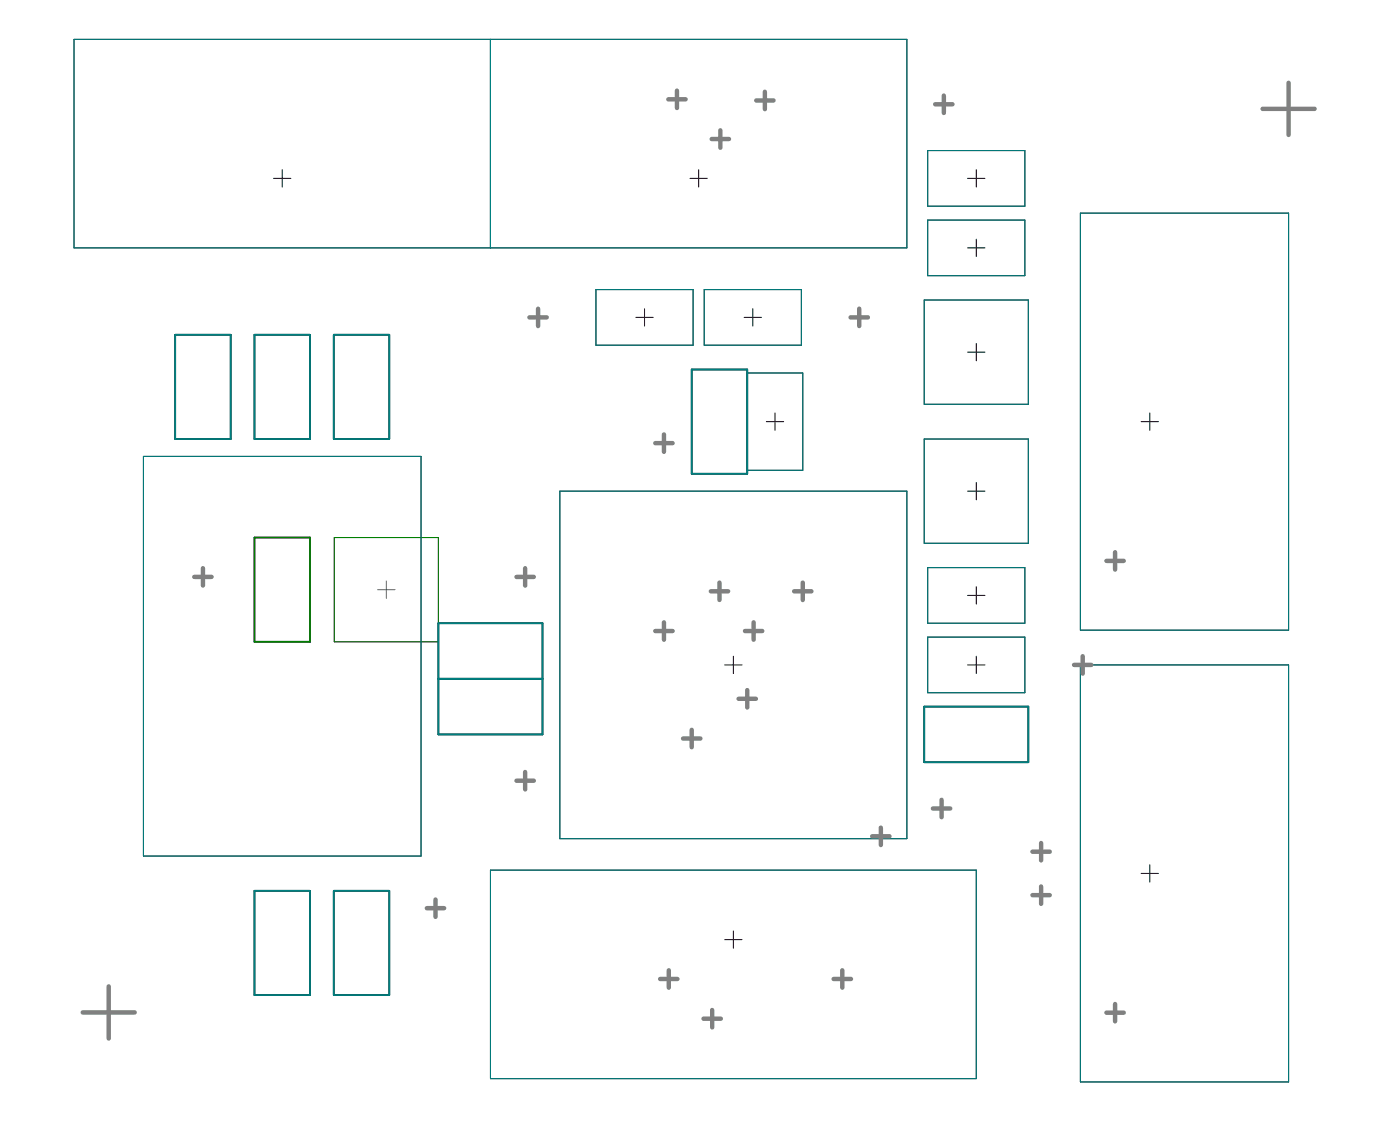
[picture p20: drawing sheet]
<svg xmlns="http://www.w3.org/2000/svg" width="134mm" height="108mm" viewBox="0 0 134 108" stroke-linecap="round" stroke-linejoin="round" font-family="sans-serif">
<path d="M24.4 51.5h5.3v9.9h-5.3z" fill="none" stroke="#800080" stroke-width=".17"/>
<path d="M32 51.5h10v9.9h-10zM36.2 56.4h1.6M37 55.6v1.7" fill="none" stroke="#800080" stroke-width=".1"/>
<path d="M16.8 32h5.3v10h-5.3zM24.4 32h5.3v10h-5.3zM32 32h5.3v10h-5.3zM66.2 35.4h5.4v10h-5.4zM42 59.7h9.9v10.6h-9.9zM42 65h9.9M88.5 67.6h10v5.4h-10zM24.4 85.3h5.3v10h-5.3zM32 85.3h5.3v10h-5.3z" fill="none" stroke="#000" stroke-width=".17"/>
<g fill="none" stroke="#000" stroke-width=".1">
<path d="M7.1 3.8h79.7v19.9h-79.7zM26.2 17.1h1.7M27 16.2v1.7M47 3.8v19.9M66.1 17.1h1.6M66.9 16.2v1.7M88.8 14.4h9.3v5.3h-9.3zM92.7 17.1h1.6M93.5 16.2v1.7M57.1 27.7h9.3v5.3h-9.3zM60.9 30.4h1.6M61.7 29.6v1.6"/>
<path d="M67.4 27.7h9.3v5.3h-9.3zM71.3 30.4h1.6M71.6 35.7h5.3v9.3h-5.3zM72.1 29.6v1.6M74.2 39.5v1.7M88.5 28.7h10v10h-10zM88.8 21.1h9.3v5.3h-9.3zM92.7 23.7h1.6M92.7 33.7h1.6M93.5 22.9v1.7M93.5 32.9v1.6M103.5 20.4h19.9v39.9h-19.9z"/>
<path d="M110.1 39.5v1.7M13.7 43.7h26.6v38.2h-26.6zM53.6 47h33.2v33.3h-33.2zM73.4 40.4h1.6M88.5 42h10v10h-10zM88.8 54.3h9.3v5.4h-9.3zM92.7 47h1.6M92.7 57h1.6M93.5 46.2v1.6M93.5 56.2v1.6M109.3 40.4h1.6M69.4 63.7h1.7"/>
<path d="M70.2 62.8v1.7M88.8 61h9.3v5.3h-9.3zM92.7 63.7h1.6M93.5 62.8v1.7M103.5 63.7h19.9v39.9h-19.9zM47 83.3h46.5v20h-46.5zM69.4 89.9h1.7M70.2 89.1v1.7M109.3 83.6h1.6M110.1 82.8v1.6"/>
</g>
<path d="M24.4 51.5h5.3v9.9h-5.3z" fill="none" stroke="#008000" stroke-width=".17"/>
<path d="M32 51.5h10v9.9h-10z" fill="none" stroke="#008000" stroke-width=".1"/>
<path d="M16.8 32h5.3v10h-5.3zM24.4 32h5.3v10h-5.3zM32 32h5.3v10h-5.3zM66.2 35.4h5.4v10h-5.4zM42 59.7h9.9v10.6h-9.9zM42 65h9.9M88.5 67.6h10v5.4h-10zM24.4 85.3h5.3v10h-5.3zM32 85.3h5.3v10h-5.3z" fill="none" stroke="#008080" stroke-width=".17"/>
<g fill="none" stroke="#008080" stroke-width=".1">
<path d="M7.1 3.8h79.7v19.9h-79.7zM47 3.8v19.9M88.8 14.4h9.3v5.3h-9.3zM57.1 27.7h9.3v5.3h-9.3zM67.4 27.7h9.3v5.3h-9.3zM71.6 35.7h5.3v9.3h-5.3zM88.5 28.7h10v10h-10zM88.8 21.1h9.3v5.3h-9.3zM103.5 20.4h19.9v39.9h-19.9zM13.7 43.7h26.6v38.2h-26.6zM53.6 47h33.2v33.3h-33.2zM88.5 42h10v10h-10z"/>
<path d="M88.8 54.3h9.3v5.4h-9.3zM88.8 61h9.3v5.3h-9.3zM103.5 63.7h19.9v39.9h-19.9zM47 83.3h46.5v20h-46.5z"/>
</g>
<g fill="none" stroke="#808080" stroke-width=".42">
<path d="M64 9.5h1.7M64.8 8.7v1.6M68.1 13.3h1.7M69 12.5v1.6M72.4 9.6h1.7M73.2 8.8v1.6M89.5 10h1.7M90.4 9.2v1.6M120.9 10.4h5M123.4 7.9v5M50.7 30.4h1.7M51.5 29.6v1.6"/>
<path d="M81.4 30.4h1.7M82.3 29.6v1.6M18.6 55.2h1.7M19.4 54.4v1.7M49.5 55.2h1.6M50.3 54.4v1.7M62.7 42.4h1.7M63.6 41.6v1.7M63.6 59.6v1.6M68.1 56.6h1.6M68.9 55.8v1.6M72.2 59.6v1.6"/>
<path d="M76 56.6h1.7M76.9 55.8v1.6M105.9 53.7h1.7M106.8 52.9v1.6M49.5 74.7h1.6M50.3 73.9v1.7M62.7 60.4h1.7M65.4 70.7h1.7M66.2 69.9v1.6M70.7 66.9h1.7M71.3 60.4h1.7M71.6 66.1v1.6"/>
<path d="M84.3 79.2v1.7M89.3 77.4h1.7M90.2 76.6v1.6M102.8 63.7h1.7M103.7 62.8v1.7M7.9 96.9h5M10.4 94.4v5M40.9 86.9h1.6M41.7 86.1v1.7M63.2 93.7h1.7M64 92.9v1.6M67.4 97.5h1.6"/>
<path d="M68.2 96.7v1.6M79.8 93.7h1.7M80.7 92.9v1.6M83.5 80.1h1.7M98.9 85.7h1.6M98.9 81.5h1.6M99.7 80.7v1.7M99.7 84.9v1.6M105.9 96.9h1.7M106.8 96.1v1.7"/>
</g>
</svg>
